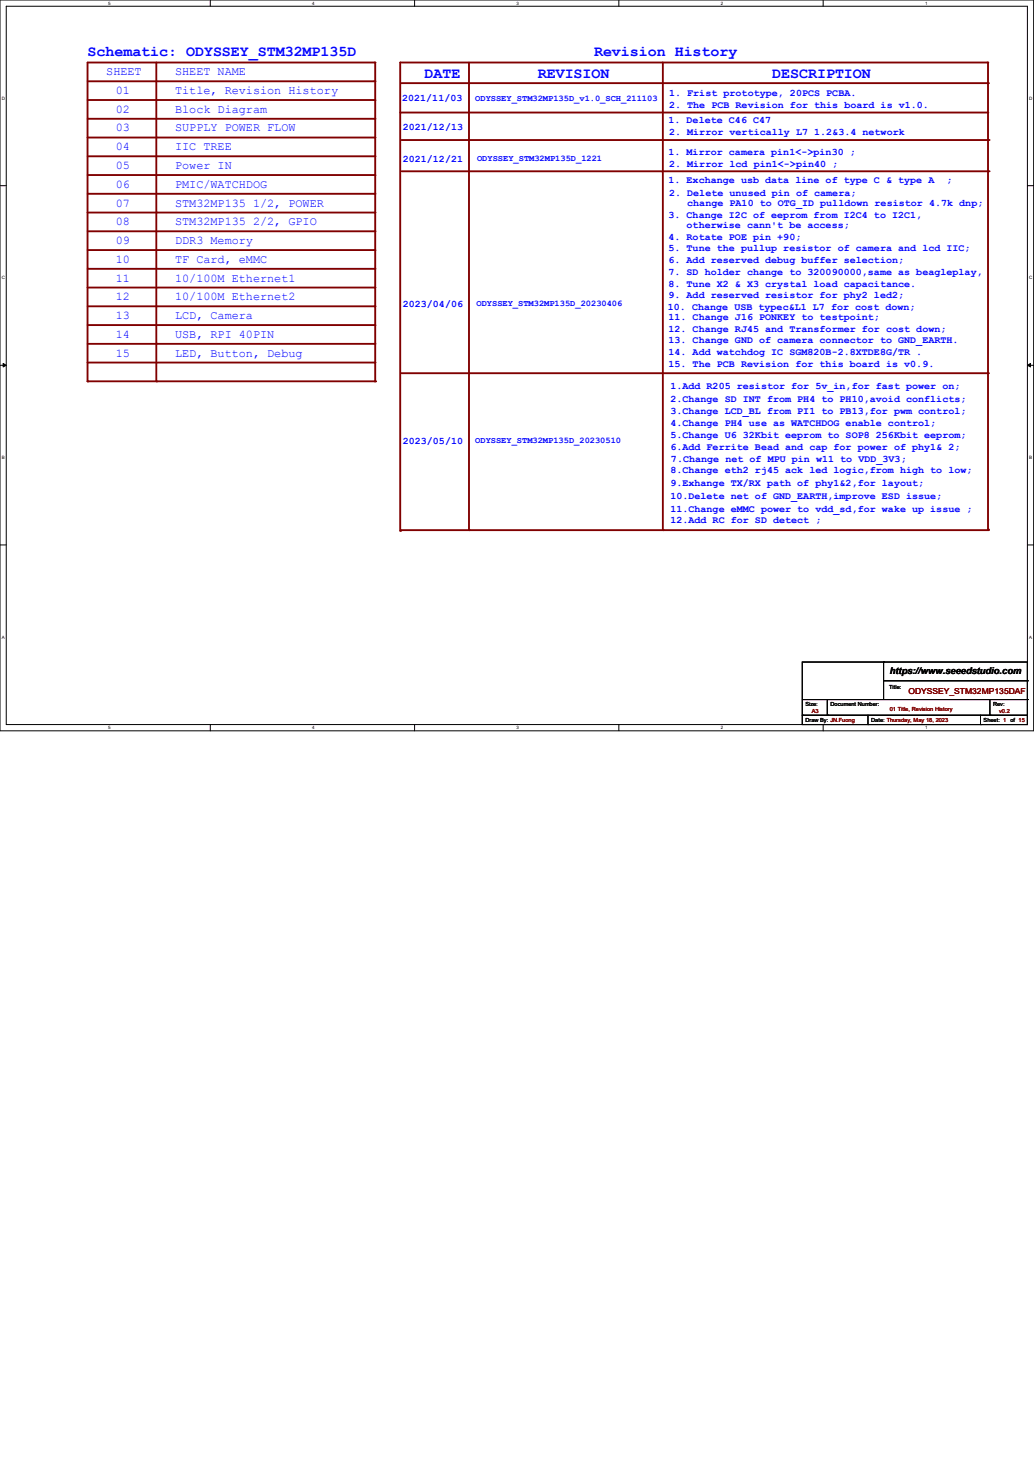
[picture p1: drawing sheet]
<svg xmlns="http://www.w3.org/2000/svg" width="210mm" height="297mm" viewBox="0 0 210 297" stroke-linecap="round" stroke-linejoin="round" font-family="sans-serif">
<defs><g id="words">
<g font-size="3" fill="#00f">
<text x="17.8" y="11.4">Schematic: ODYSSEY_STM32MP135D</text>
<text x="120.6" y="11.4">Revision History</text>
<text x="86.2" y="15.9">DATE</text>
<text x="109.2" y="15.9">REVISION</text>
<text x="156.8" y="15.9">DESCRIPTION</text>
</g>
<g font-size="2.4" fill="#00f">
<text x="21.6" y="15.3">SHEET</text>
<text x="35.6" y="15.3">SHEET NAME</text>
<text x="23.5" y="19.1">01</text>
<text x="23.5" y="22.9">02</text>
<text x="35.6" y="22.9">Block Diagram</text>
<text x="35.6" y="19.1">Title, Revision History</text>
<text x="23.5" y="26.7">03</text>
<text x="35.6" y="26.7">SUPPLY POWER FLOW</text>
<text x="23.5" y="30.5">04</text>
<text x="23.5" y="34.3">05</text>
<text x="35.6" y="30.5">IIC TREE</text>
<text x="35.6" y="34.3">Power IN</text>
<text x="23.5" y="42">07</text>
<text x="23.5" y="38.1">06</text>
<text x="35.6" y="42">STM32MP135</text>
<text x="35.6" y="38.1">PMIC/WATCHDOG</text>
<text x="51.4" y="42">1/2, POWER</text>
<text x="23.5" y="45.8">08</text>
<text x="35.6" y="45.8">STM32MP135</text>
<text x="51.4" y="45.8">2/2, GPIO</text>
<text x="23.5" y="53.4">10</text>
<text x="23.5" y="49.6">09</text>
<text x="35.6" y="53.4">TF Card, eMMC</text>
<text x="35.6" y="49.6">DDR3 Memory</text>
<text x="23.5" y="57.2">11</text>
<text x="35.6" y="57.2">10/100M Ethernet1</text>
<text x="23.5" y="61">12</text>
<text x="23.5" y="64.8">13</text>
<text x="35.6" y="64.8">LCD, Camera</text>
<text x="35.6" y="61">10/100M Ethernet2</text>
<text x="23.5" y="68.6">14</text>
<text x="35.6" y="68.6">USB, RPI 40PIN</text>
<text x="23.5" y="72.4">15</text>
<text x="35.6" y="72.4">LED, Button, Debug</text>
</g>
<g font-size="2" fill="#00f">
<text x="81.7" y="20.6">2021/11/03</text>
<text x="135.9" y="19.5">1. Frist prototype, 20PCS PCBA.</text>
<text x="135.9" y="22">2. The PCB Revision for this board is v1.0.</text>
<text x="81.8" y="26.5">2021/12/13</text>
<text x="135.8" y="25.1">1. Delete C46 C47</text>
<text x="135.9" y="27.5">2. Mirror vertically L7</text>
<text x="165.4" y="27.5">1.2&amp;3.4 network</text>
<text x="81.8" y="32.8">2021/12/21</text>
<text x="135.8" y="31.4">1. Mirror camera pin1&lt;-&gt;pin30 ;</text>
<text x="135.9" y="33.8">2. Mirror lcd pin1&lt;-&gt;pin40 ;</text>
<text x="135.8" y="37.3">1. Exchange usb data line of type C &amp; type A</text>
<text x="135.9" y="39.8">2. Delete unused pin of camera;</text>
<text x="139.6" y="41.8">change PA10 to OTG_ID pulldown resistor 4.7k dnp;</text>
<text x="192.2" y="37.3">;</text>
<text x="135.8" y="44.2">3. Change I2C of eeprom from I2C4 to I2C1,</text>
<text x="139.4" y="46.3">otherwise cann't be access;</text>
<text x="135.8" y="48.7">4. Rotate POE pin +90;</text>
<text x="135.8" y="51">5. Tune the pullup resistor of camera and lcd IIC;</text>
<text x="135.8" y="53.5">6. Add reserved debug buffer selection;</text>
<text x="135.8" y="55.9">7. SD holder change to 320090000,same as beagleplay,</text>
<text x="135.8" y="58.2">8. Tune X2 &amp; X3 crystal load capacitance.</text>
<text x="81.8" y="62.4">2023/04/06</text>
<text x="135.6" y="62.9">10. Change USB typec&amp;L1 L7 for cost down;</text>
<text x="135.8" y="60.5">9. Add reserved resistor for phy2 led2;</text>
<text x="135.8" y="65.1">11. Change J16 PONKEY to testpoint;</text>
<text x="135.8" y="69.8">13. Change GND of camera connector to GND_EARTH.</text>
<text x="135.8" y="67.5">12. Change RJ45 and Transformer for cost down;</text>
<text x="135.8" y="74.5">15. The PCB Revision for this board is v0.9.</text>
<text x="135.8" y="72.1">14. Add watchdog IC SGM820B-2.8XTDE8G/TR .</text>
<text x="136.1" y="79">1.Add R205 resistor for 5v_in,for fast power on;</text>
<text x="136.1" y="81.6">2.Change SD INT from PH4 to PH10,avoid conflicts;</text>
<text x="136.1" y="84.1">3.Change LCD_BL from PI1 to PB13,for pwm control;</text>
<text x="136.1" y="86.5">4.Change PH4 use as WATCHDOG enable control;</text>
<text x="136.1" y="89.1">5.Change U6</text>
<text x="150.9" y="89.1">32Kbit eeprom to SOP8</text>
<text x="177.9" y="89.1">256Kbit eeprom;</text>
<text x="81.8" y="90.2">2023/05/10</text>
<text x="136.1" y="91.4">6.Add Ferrite Bead and cap for power of phy1&amp; 2;</text>
<text x="136.3" y="93.8">7.Change net of MPU pin w11 to VDD_3V3;</text>
<text x="136.1" y="96.2">8.Change eth2 rj45 ack led logic,from high to low;</text>
<text x="136.1" y="98.7">9.Exhange TX/RX path of phy1&amp;2,for layout;</text>
<text x="136.1" y="101.4">10.Delete net of GND_EARTH,improve ESD issue;</text>
<text x="136.1" y="103.9">11.Change eMMC power to vdd_sd,for wake up issue ;</text>
<text x="136.1" y="106.3">12.Add RC for SD detect ;</text>
</g>
<text font-size="1.9" x="180.7" y="137">https://www.seeedstudio.com</text>
<g font-size="1.8" fill="#00f">
<text x="96.5" y="20.6">ODYSSEY_STM32MP135D_v1.0_SCH_211103</text>
<text x="96.9" y="32.8">ODYSSEY_STM32MP135D_1221</text>
<text x="96.8" y="62.1">ODYSSEY_STM32MP135D_20230406</text>
<text x="96.5" y="90">ODYSSEY_STM32MP135D_20230510</text>
</g>
<text font-size="1.7" fill="#800000" x="184.5" y="141.1">ODYSSEY_STM32MP135DAF</text>
<g font-size="1.1">
<text x="163.6" y="143.5">Size:</text>
<text x="168.7" y="143.5">Document Number:</text>
<text x="180.6" y="140">Title:</text>
<text x="201.7" y="143.5">Rev:</text>
<text x="163.6" y="146.8">Draw By: JN.Fuong</text>
<text x="176.9" y="146.8">Date: Thursday, May 18, 2023</text>
<text x="199.8" y="146.8">Sheet: 1</text>
<text x="205.2" y="146.8">of 15</text>
</g>
<g font-size="1.1" fill="#800000">
<text x="164.8" y="144.9">A3</text>
<text x="180.7" y="144.5">01 Title, Revision History</text>
<text x="202.9" y="144.9">v0.2</text>
</g>
<g font-size=".9">
<text x="22" y=".9">5</text>
<text x="63.4" y=".9">4</text>
<text x="104.9" y=".9">3</text>
<text x="146.4" y=".9">2</text>
<text x="187.9" y=".9">1</text>
<text x=".3" y="20.3">D</text>
<text x="209" y="20.3">D</text>
<text x=".3" y="56.7">C</text>
<text x="209" y="56.7">C</text>
<text x=".3" y="93.2">B</text>
<text x="209" y="93.2">B</text>
<text x=".3" y="129.7">A</text>
<text x="209" y="129.7">A</text>
<text x="22" y="148.1">5</text>
<text x="63.4" y="148.1">4</text>
<text x="104.9" y="148.1">3</text>
<text x="146.4" y="148.1">2</text>
<text x="187.9" y="148.1">1</text>
</g>
</g></defs>
<g fill="none" stroke="#000" stroke-width=".2">
<path d="M0 0h209.9v148.5h-209.9zM1.3 1.3h207.4v145.9h-207.4zM42.7 0v1.3M84.2 0v1.3M125.7 0v1.3M167.2 0v1.3M0 37.7h1.3M208.7 37.7h1.2M0 74.2h1.3M.6 73.8l.7 .4-.7 .3zM208.7 74.2l.6-.4v.7zM208.7 74.2h1.2"/>
<path d="M0 110.7h1.3M208.7 110.7h1.2M42.7 147.2v1.3M84.2 147.2v1.3M125.7 147.2v1.3M167.2 147.2v1.3"/>
</g>
<path d="M.6 73.8l.7 .4-.7 .3zM208.7 74.2l.6-.4v.7z" fill="#000"/>
<path d="M17.8 12.7h58.3" fill="none" stroke="#800000" stroke-width=".38"/>
<circle cx="76.1" cy="12.7" r=".19" fill="#800000"/>
<path d="M81.3 12.7h119.2" fill="none" stroke="#800000" stroke-width=".38"/>
<circle cx="200.5" cy="12.7" r=".19" fill="#800000"/>
<path d="M17.8 16.5h58.3" fill="none" stroke="#800000" stroke-width=".38"/>
<circle cx="76.1" cy="16.5" r=".19" fill="#800000"/>
<path d="M81.4 16.9h119.3" fill="none" stroke="#800000" stroke-width=".38"/>
<circle cx="200.7" cy="16.9" r=".19" fill="#800000"/>
<path d="M17.8 20.3h58.3" fill="none" stroke="#800000" stroke-width=".38"/>
<circle cx="76.1" cy="20.3" r=".19" fill="#800000"/>
<path d="M17.8 24.1h58.3" fill="none" stroke="#800000" stroke-width=".38"/>
<circle cx="76.1" cy="24.1" r=".19" fill="#800000"/>
<path d="M81.3 22.9h119.2" fill="none" stroke="#800000" stroke-width=".38"/>
<circle cx="200.5" cy="22.9" r=".19" fill="#800000"/>
<path d="M17.8 31.8h58.3" fill="none" stroke="#800000" stroke-width=".38"/>
<circle cx="76.1" cy="31.7" r=".19" fill="#800000"/>
<path d="M17.8 35.6h58.3" fill="none" stroke="#800000" stroke-width=".38"/>
<circle cx="76.1" cy="35.6" r=".19" fill="#800000"/>
<path d="M17.8 12.7v64.8" fill="none" stroke="#800000" stroke-width=".38"/>
<circle cx="17.8" cy="77.5" r=".19" fill="#800000"/>
<path d="M17.8 39.4h58.3" fill="none" stroke="#800000" stroke-width=".38"/>
<circle cx="76.1" cy="39.4" r=".19" fill="#800000"/>
<path d="M31.7 12.7v64.8" fill="none" stroke="#800000" stroke-width=".38"/>
<circle cx="31.8" cy="77.5" r=".19" fill="#800000"/>
<path d="M76.2 12.7v64.8" fill="none" stroke="#800000" stroke-width=".38"/>
<circle cx="76.2" cy="77.5" r=".19" fill="#800000"/>
<path d="M17.8 43.2h58.3" fill="none" stroke="#800000" stroke-width=".38"/>
<circle cx="76.1" cy="43.2" r=".19" fill="#800000"/>
<path d="M17.8 47h58.3" fill="none" stroke="#800000" stroke-width=".38"/>
<circle cx="76.1" cy="47" r=".19" fill="#800000"/>
<path d="M17.8 50.8h58.3" fill="none" stroke="#800000" stroke-width=".38"/>
<circle cx="76.1" cy="50.8" r=".19" fill="#800000"/>
<path d="M17.8 54.6h58.3" fill="none" stroke="#800000" stroke-width=".38"/>
<circle cx="76.1" cy="54.6" r=".19" fill="#800000"/>
<path d="M17.8 58.4h58.3" fill="none" stroke="#800000" stroke-width=".38"/>
<circle cx="76.1" cy="58.4" r=".19" fill="#800000"/>
<path d="M17.8 62.2h58.3" fill="none" stroke="#800000" stroke-width=".38"/>
<circle cx="76.1" cy="62.2" r=".19" fill="#800000"/>
<path d="M17.8 66h58.3" fill="none" stroke="#800000" stroke-width=".38"/>
<circle cx="76.1" cy="66" r=".19" fill="#800000"/>
<path d="M81.3 12.7v95.1" fill="none" stroke="#800000" stroke-width=".38"/>
<circle cx="81.3" cy="107.8" r=".19" fill="#800000"/>
<path d="M95.2 12.7v95" fill="none" stroke="#800000" stroke-width=".38"/>
<circle cx="95.3" cy="107.7" r=".19" fill="#800000"/>
<path d="M134.6 12.7v95" fill="none" stroke="#800000" stroke-width=".38"/>
<circle cx="134.6" cy="107.7" r=".19" fill="#800000"/>
<path d="M200.7 12.7v94.9" fill="none" stroke="#800000" stroke-width=".38"/>
<circle cx="200.7" cy="107.6" r=".19" fill="#800000"/>
<path d="M81.5 28.4h119.3" fill="none" stroke="#800000" stroke-width=".38"/>
<circle cx="200.8" cy="28.4" r=".19" fill="#800000"/>
<path d="M17.8 69.8h58.3" fill="none" stroke="#800000" stroke-width=".38"/>
<circle cx="76.1" cy="69.8" r=".19" fill="#800000"/>
<path d="M17.8 73.7h58.3" fill="none" stroke="#800000" stroke-width=".38"/>
<circle cx="76.1" cy="73.7" r=".19" fill="#800000"/>
<path d="M17.8 77.5h58.3" fill="none" stroke="#800000" stroke-width=".38"/>
<circle cx="76.1" cy="77.5" r=".19" fill="#800000"/>
<path d="M17.8 27.9h58.3" fill="none" stroke="#800000" stroke-width=".38"/>
<circle cx="76.1" cy="27.9" r=".19" fill="#800000"/>
<path d="M81.5 34.8h119.3" fill="none" stroke="#800000" stroke-width=".38"/>
<circle cx="200.8" cy="34.8" r=".19" fill="#800000"/>
<path d="M81.4 75.8h119.3" fill="none" stroke="#800000" stroke-width=".38"/>
<circle cx="200.7" cy="75.8" r=".19" fill="#800000"/>
<path d="M81.4 107.7h119.3" fill="none" stroke="#800000" stroke-width=".38"/>
<circle cx="200.7" cy="107.7" r=".19" fill="#800000"/>
<g fill="none" stroke="#000" stroke-width=".2">
<path d="M162.9 134.5h45.8v12.7h-45.8zM179.5 134.5h.1M179.5 134.5v7.6M179.5 138.3h29.2M208.7 138.3h.1M162.9 145.3h.1M162.9 145.3h45.8M162.9 142.1h45.8M168 145.3h.1M168 142.1v3.2M176.3 147.2h.1M176.3 145.3v1.9"/>
<path d="M199.1 147.2h.1M199.1 145.3v1.9M201 145.3h.1M201 142.1v3.2M208.7 142.1h.1"/>
</g>
<use href="#words"/>
</svg>
